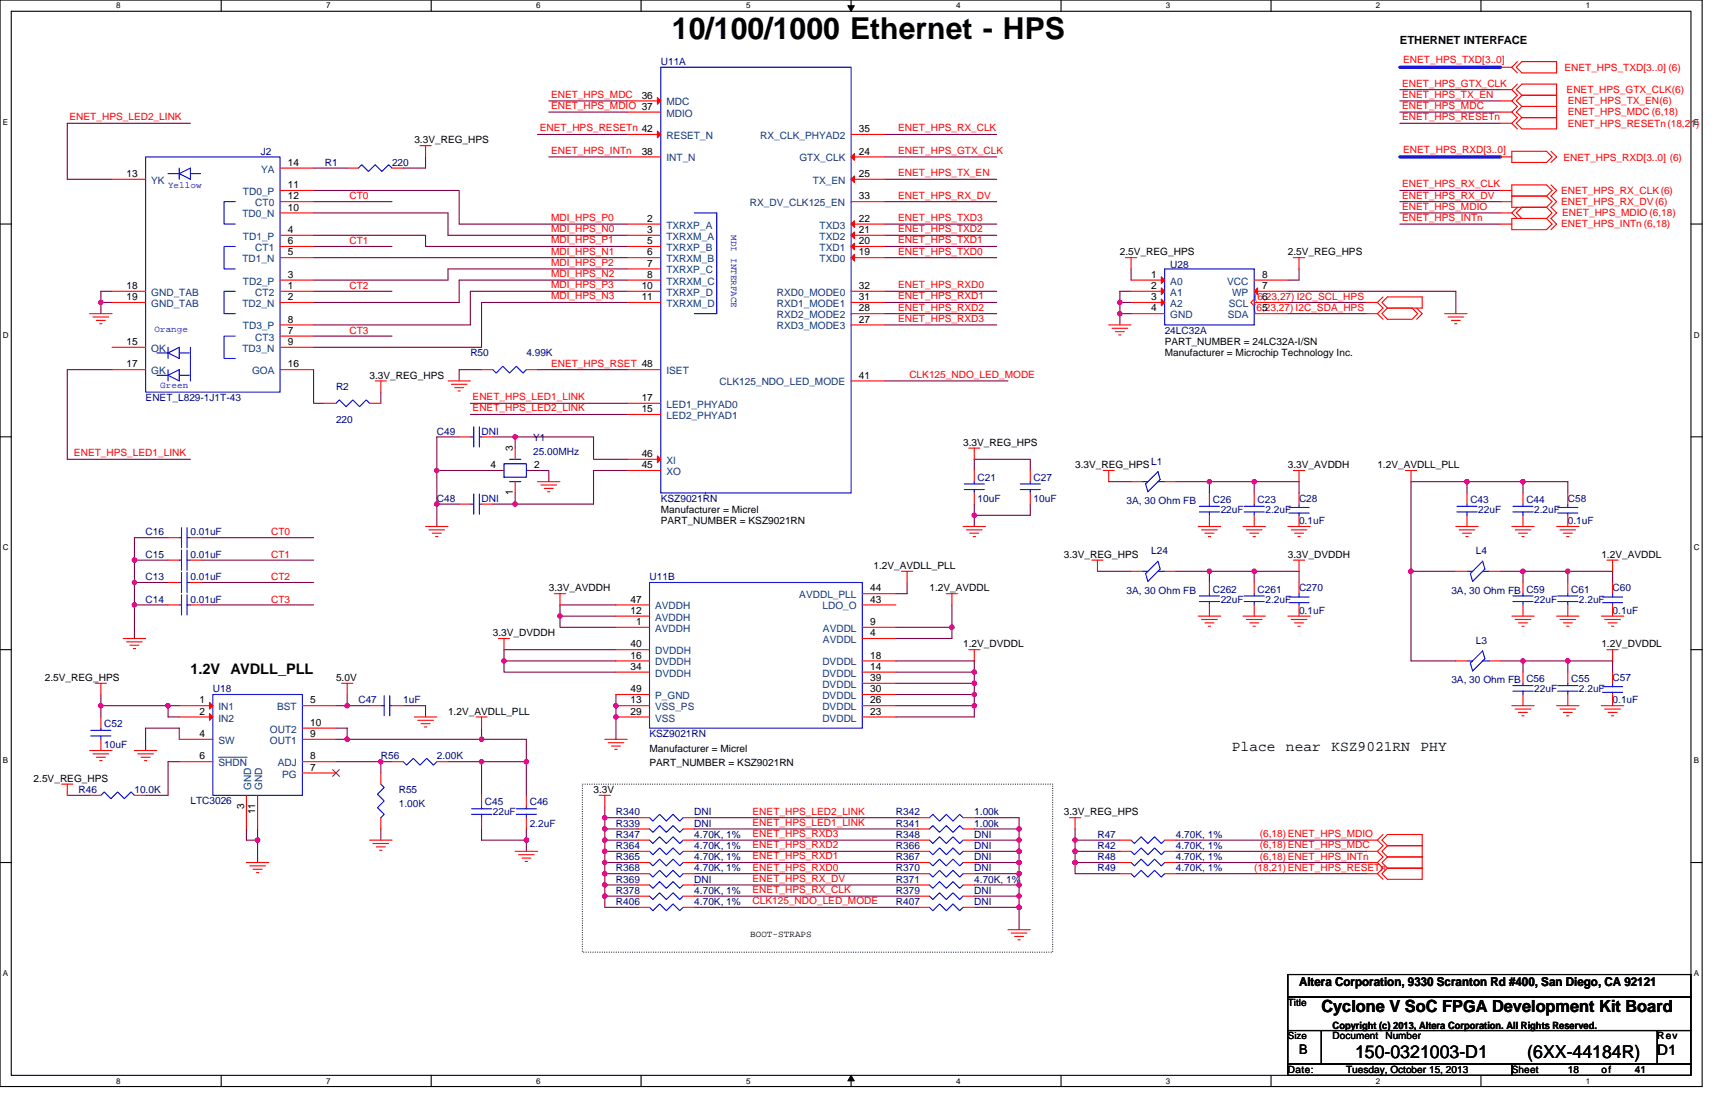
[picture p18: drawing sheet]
<svg xmlns="http://www.w3.org/2000/svg" width="432mm" height="279mm" viewBox="0 0 432 279" stroke-linecap="round" stroke-linejoin="round" font-family="sans-serif">
<defs><g id="words">
<text font-size="7.6" x="169.2" y="9.7">10/100/1000 Ethernet - HPS</text>
<g font-size="4.5">
<text x="341.2" y="266.3">150-0321003-D1</text>
<text x="384.5" y="266.3">(6XX-44184R)</text>
</g>
<text font-size="4.2" x="332.7" y="254.8">Cyclone V SoC FPGA Development Kit Board</text>
<g font-size="3.7">
<text x="47.9" y="169.8">1.2V</text>
<text x="58.1" y="169.8">AVDLL_PLL</text>
<text x="310.2" y="189">Place</text>
<text x="323.8" y="189">near</text>
<text x="335.2" y="189">KSZ9021RN</text>
<text x="357.7" y="189">PHY</text>
<text x="417.3" y="265.5">D1</text>
</g>
<text font-size="3.4" x="327.1" y="265.2">B</text>
<text font-size="3.1" x="327.1" y="248.2">Altera Corporation, 9330 Scranton Rd #400, San Diego, CA 92121</text>
<text font-size="2.8" x="352.4" y="11.1">ETHERNET INTERFACE</text>
<g font-size="2.5" fill="#000080">
<text x="166.4" y="16.4">U11A</text>
<text x="65.7" y="38.9">J2</text>
<text x="81.8" y="41.7">R1</text>
<text x="98.7" y="41.7">220</text>
<text x="294.6" y="67.4">U28</text>
<text x="118.4" y="89.7">R50</text>
<text x="132.5" y="89.7">4.99K</text>
<text x="293.2" y="84">24LC32A</text>
<text x="36.7" y="100.9">ENET_L829-1J1T-43</text>
<text x="84.6" y="98.1">R2</text>
<text x="84.6" y="106.6">220</text>
<text x="110" y="109.4">C49</text>
<text x="121.2" y="109.4">DNI</text>
<text x="134.2" y="111.1">Y1</text>
<text x="134.2" y="114.5">25.00MHz</text>
<text x="289.9" y="117">L1</text>
<text x="246.1" y="121">C21</text>
<text x="260.2" y="121">C27</text>
<text x="110" y="126.3">C48</text>
<text x="121.2" y="126.3">DNI</text>
<text x="166.4" y="126.3">KSZ9021RN</text>
<text x="246.1" y="126.3">10uF</text>
<text x="260.2" y="126.3">10uF</text>
<text x="283.7" y="126.9">3A, 30 Ohm FB</text>
<text x="305.4" y="126.6">C26</text>
<text x="307.3" y="129.1">22uF</text>
<text x="316.6" y="126.6">C23</text>
<text x="318.6" y="129.1">2.2uF</text>
<text x="327.1" y="126.3">C28</text>
<text x="327.1" y="132">0.1uF</text>
<text x="370.2" y="126.6">C43</text>
<text x="372.2" y="129.1">22uF</text>
<text x="384.3" y="126.6">C44</text>
<text x="386.3" y="129.1">2.2uF</text>
<text x="394.7" y="126.3">C58</text>
<text x="394.7" y="132">0.1uF</text>
<text x="36.7" y="134.8">C16</text>
<text x="47.9" y="134.8">0.01uF</text>
<text x="36.7" y="140.4">C15</text>
<text x="47.9" y="140.4">0.01uF</text>
<text x="289.9" y="139.6">L24</text>
<text x="371.6" y="139.6">L4</text>
<text x="36.7" y="146">C13</text>
<text x="47.9" y="146">0.01uF</text>
<text x="163.5" y="146">U11B</text>
<text x="283.7" y="149.4">3A, 30 Ohm FB</text>
<text x="305.4" y="149.2">C262</text>
<text x="316.6" y="149.2">C261</text>
<text x="327.1" y="148.9">C270</text>
<text x="365.4" y="149.4">3A, 30 Ohm FB</text>
<text x="384.3" y="149.2">C59</text>
<text x="395.6" y="149.2">C61</text>
<text x="406" y="148.9">C60</text>
<text x="36.7" y="151.7">C14</text>
<text x="47.9" y="151.7">0.01uF</text>
<text x="307.3" y="151.7">22uF</text>
<text x="318.6" y="151.7">2.2uF</text>
<text x="327.1" y="154.5">0.1uF</text>
<text x="386.3" y="151.7">22uF</text>
<text x="397.6" y="151.7">2.2uF</text>
<text x="406" y="154.5">0.1uF</text>
<text x="371.6" y="162.1">L3</text>
<text x="365.4" y="172">3A, 30 Ohm FB</text>
<text x="384.3" y="171.7">C56</text>
<text x="395.6" y="171.7">C55</text>
<text x="406" y="171.4">C57</text>
<text x="53.6" y="174.2">U18</text>
<text x="90.2" y="177.1">C47</text>
<text x="101.5" y="177.1">1uF</text>
<text x="386.3" y="174.2">22uF</text>
<text x="397.6" y="174.2">2.2uF</text>
<text x="406" y="177.1">0.1uF</text>
<text x="26.2" y="183">C52</text>
<text x="163.5" y="185.5">KSZ9021RN</text>
<text x="26.2" y="188.3">10uF</text>
<text x="95.9" y="191.2">R56</text>
<text x="110" y="191.2">2.00K</text>
<text x="19.7" y="199.6">R46</text>
<text x="33.8" y="199.6">10.0K</text>
<text x="47.9" y="202.4">LTC3026</text>
<text x="100.4" y="199.6">R55</text>
<text x="100.4" y="203">1.00K</text>
<text x="122.1" y="202.7">C45</text>
<text x="133.4" y="202.7">C46</text>
<text x="124.1" y="205.3">22uF</text>
<text x="133.4" y="208.1">2.2uF</text>
<text x="155.1" y="205.3">R340</text>
<text x="155.1" y="208.1">R339</text>
<text x="174.8" y="205.3">DNI</text>
<text x="174.8" y="208.1">DNI</text>
<text x="225.6" y="205.3">R342</text>
<text x="225.6" y="208.1">R341</text>
<text x="245.3" y="205.3">1.00k</text>
<text x="245.3" y="208.1">1.00k</text>
<text x="155.1" y="210.9">R347</text>
<text x="155.1" y="213.7">R364</text>
<text x="174.8" y="210.9">4.70K, 1%</text>
<text x="174.8" y="213.7">4.70K, 1%</text>
<text x="225.6" y="210.9">R348</text>
<text x="225.6" y="213.7">R366</text>
<text x="245.3" y="210.9">DNI</text>
<text x="245.3" y="213.7">DNI</text>
<text x="276.3" y="213.7">R42</text>
<text x="276.3" y="210.9">R47</text>
<text x="296.1" y="213.7">4.70K, 1%</text>
<text x="296.1" y="210.9">4.70K, 1%</text>
<text x="155.1" y="219.4">R368</text>
<text x="155.1" y="216.5">R365</text>
<text x="174.8" y="219.4">4.70K, 1%</text>
<text x="174.8" y="216.5">4.70K, 1%</text>
<text x="225.6" y="216.5">R367</text>
<text x="225.6" y="219.4">R370</text>
<text x="245.3" y="216.5">DNI</text>
<text x="245.3" y="219.4">DNI</text>
<text x="276.3" y="216.5">R48</text>
<text x="276.3" y="219.4">R49</text>
<text x="296.1" y="216.5">4.70K, 1%</text>
<text x="296.1" y="219.4">4.70K, 1%</text>
<text x="155.1" y="222.2">R369</text>
<text x="155.1" y="225">R378</text>
<text x="155.1" y="227.8">R406</text>
<text x="174.8" y="222.2">DNI</text>
<text x="174.8" y="225">4.70K, 1%</text>
<text x="174.8" y="227.8">4.70K, 1%</text>
<text x="225.6" y="227.8">R407</text>
<text x="225.6" y="225">R379</text>
<text x="225.6" y="222.2">R371</text>
<text x="245.3" y="227.8">DNI</text>
<text x="245.3" y="225">DNI</text>
<text x="245.3" y="222.2">4.70K, 1%</text>
</g>
<g font-size="2.5" fill="#f00">
<text x="353.3" y="15.9">ENET_HPS_TXD[3..0]</text>
<text x="393.9" y="17.8">ENET_HPS_TXD[3..0] (6)</text>
<text x="353" y="21.8">ENET_HPS_GTX_CLK</text>
<text x="394.4" y="23.4">ENET_HPS_GTX_CLK(6)</text>
<text x="138.7" y="24.6">ENET_HPS_MDC</text>
<text x="138.7" y="27.4">ENET_HPS_MDIO 37</text>
<text x="353" y="24.6">ENET_HPS_TX_EN</text>
<text x="353" y="27.4">ENET_HPS_MDC</text>
<text x="394.7" y="29">ENET_HPS_MDC (6,18)</text>
<text x="394.7" y="26.2">ENET_HPS_TX_EN(6)</text>
<text x="17.5" y="30.2">ENET_HPS_LED2_LINK</text>
<text x="135.9" y="33.1">ENET_HPS_RESETn 42</text>
<text x="226.1" y="33.1">ENET_HPS_RX_CLK</text>
<text x="353" y="30.2">ENET_HPS_RESETn</text>
<text x="394.7" y="31.9">ENET_HPS_RESETn(18,21)</text>
<text x="138.7" y="38.7">ENET_HPS_INTn</text>
<text x="226.1" y="38.7">ENET_HPS_GTX_CLK</text>
<text x="353.3" y="38.4">ENET_HPS_RXD[3..0]</text>
<text x="393.6" y="40.6">ENET_HPS_RXD[3..0] (6)</text>
<text x="226.1" y="44.3">ENET_HPS_TX_EN</text>
<text x="353" y="47.2">ENET_HPS_RX_CLK</text>
<text x="88" y="50.2">CT0</text>
<text x="226.1" y="50">ENET_HPS_RX_DV</text>
<text x="353" y="52.8">ENET_HPS_MDIO</text>
<text x="353" y="50">ENET_HPS_RX_DV</text>
<text x="393" y="51.6">ENET_HPS_RX_DV(6)</text>
<text x="393" y="48.8">ENET_HPS_RX_CLK(6)</text>
<text x="138.7" y="58.4">MDI_HPS_N0</text>
<text x="138.7" y="55.6">MDI_HPS_P0</text>
<text x="226.1" y="58.4">ENET_HPS_TXD2</text>
<text x="226.1" y="55.6">ENET_HPS_TXD3</text>
<text x="353" y="55.6">ENET_HPS_INTn</text>
<text x="393" y="57.2">ENET_HPS_INTn (6,18)</text>
<text x="393.3" y="54.4">ENET_HPS_MDIO (6,18)</text>
<text x="88" y="61.5">CT1</text>
<text x="138.7" y="61.3">MDI_HPS_P1</text>
<text x="138.7" y="64.1">MDI_HPS_N1</text>
<text x="226.1" y="64.1">ENET_HPS_TXD0</text>
<text x="226.1" y="61.3">ENET_HPS_TXD1</text>
<text x="138.7" y="66.9">MDI_HPS_P2</text>
<text x="138.7" y="69.7">MDI_HPS_N2</text>
<text x="88" y="72.7">CT2</text>
<text x="138.7" y="72.5">MDI_HPS_P3</text>
<text x="138.7" y="75.4">MDI_HPS_N3</text>
<text x="226.1" y="72.5">ENET_HPS_RXD0</text>
<text x="226.1" y="75.4">ENET_HPS_RXD1</text>
<text x="315.8" y="75.6">(6,23,27) I2C_SCL_HPS</text>
<text x="226.1" y="78.2">ENET_HPS_RXD2</text>
<text x="226.1" y="81">ENET_HPS_RXD3</text>
<text x="315.5" y="78.4">(6,23,27) I2C_SDA_HPS</text>
<text x="88" y="84">CT3</text>
<text x="138.7" y="92.3">ENET_HPS_RSET 48</text>
<text x="229" y="95.1">CLK125_NDO_LED_MODE</text>
<text x="119" y="100.7">ENET_HPS_LED1_LINK</text>
<text x="119" y="103.5">ENET_HPS_LED2_LINK</text>
<text x="18.6" y="114.8">ENET_HPS_LED1_LINK</text>
<text x="68.3" y="134.8">CT0</text>
<text x="68.3" y="140.4">CT1</text>
<text x="68.3" y="146">CT2</text>
<text x="68.3" y="151.7">CT3</text>
<text x="189.5" y="205">ENET_HPS_LED2_LINK</text>
<text x="189.5" y="207.9">ENET_HPS_LED1_LINK</text>
<text x="189.5" y="213.5">ENET_HPS_RXD2</text>
<text x="189.5" y="210.7">ENET_HPS_RXD3</text>
<text x="317.2" y="210.6">(6,18)ENET_HPS_MDIO</text>
<text x="317.2" y="213.4">(6,18)ENET_HPS_MDC</text>
<text x="189.5" y="216.3">ENET_HPS_RXD1</text>
<text x="189.5" y="219.1">ENET_HPS_RXD0</text>
<text x="189.5" y="222">ENET_HPS_RX_DV</text>
<text x="315.8" y="219.4">(18,21)ENET_HPS_RESETn</text>
<text x="317.2" y="216.5">(6,18)ENET_HPS_INTn</text>
<text x="189.5" y="227.6">CLK125_NDO_LED_MODE</text>
<text x="189.5" y="224.8">ENET_HPS_RX_CLK</text>
</g>
<g font-size="2.5">
<text x="161.6" y="24.8">36</text>
<text x="216.3" y="33.3">35</text>
<text x="72.5" y="41.7">14</text>
<text x="104.3" y="36.1">3.3V_REG_HPS</text>
<text x="161.6" y="38.9">38</text>
<text x="216.3" y="38.9">24</text>
<text x="31.9" y="44.5">13</text>
<text x="72.5" y="47.3">11</text>
<text x="216.3" y="44.5">25</text>
<text x="72.5" y="50.2">12</text>
<text x="72.5" y="53">10</text>
<text x="216.3" y="50.2">33</text>
<text x="72.5" y="58.6">4</text>
<text x="163" y="55.8">2</text>
<text x="163" y="58.6">3</text>
<text x="216.3" y="55.8">22</text>
<text x="216.3" y="58.6">21</text>
<text x="72.5" y="61.4">6</text>
<text x="72.5" y="64.3">5</text>
<text x="163" y="61.4">5</text>
<text x="163" y="64.3">6</text>
<text x="216.3" y="61.4">20</text>
<text x="216.3" y="64.3">19</text>
<text x="282" y="64.3">2.5V_REG_HPS</text>
<text x="324.3" y="64.3">2.5V_REG_HPS</text>
<text x="72.5" y="69.9">3</text>
<text x="163" y="67.1">7</text>
<text x="163" y="69.9">8</text>
<text x="289.9" y="69.9">1</text>
<text x="317.8" y="69.9">8</text>
<text x="31.9" y="75.5">19</text>
<text x="31.9" y="72.7">18</text>
<text x="72.5" y="72.7">1</text>
<text x="72.5" y="75.5">2</text>
<text x="161.6" y="72.7">10</text>
<text x="161.6" y="75.5">11</text>
<text x="216.3" y="72.7">32</text>
<text x="216.3" y="75.5">31</text>
<text x="289.9" y="72.7">2</text>
<text x="289.9" y="75.5">3</text>
<text x="317.8" y="72.7">7</text>
<text x="317.8" y="75.5">6</text>
<text x="72.5" y="81.2">8</text>
<text x="216.3" y="78.4">28</text>
<text x="216.3" y="81.2">27</text>
<text x="289.9" y="78.4">4</text>
<text x="317.8" y="78.4">5</text>
<text x="31.9" y="86.8">15</text>
<text x="72.5" y="84">7</text>
<text x="72.5" y="86.8">9</text>
<text x="293.2" y="86.8">PART_NUMBER = 24LC32A-I/SN</text>
<text x="293.2" y="89.7">Manufacturer = Microchip Technology Inc.</text>
<text x="31.9" y="92.5">17</text>
<text x="72.5" y="92.5">16</text>
<text x="93" y="95.3">3.3V_REG_HPS</text>
<text x="216.3" y="95.3">41</text>
<text x="161.6" y="100.9">17</text>
<text x="161.6" y="103.7">15</text>
<text x="129.1" y="113.6" transform="rotate(-90 129.1 113.6)">3</text>
<text x="242.5" y="112.2">3.3V_REG_HPS</text>
<text x="123.5" y="117.8">4</text>
<text x="134.5" y="117.8">2</text>
<text x="161.6" y="117.8">45</text>
<text x="161.6" y="115">46</text>
<text x="270.7" y="117.9">3.3V_REG_HPS</text>
<text x="324.3" y="117.9">3.3V_AVDDH</text>
<text x="346.8" y="117.9">1.2V_AVDLL_PLL</text>
<text x="129.1" y="124.6" transform="rotate(-90 129.1 124.6)">1</text>
<text x="166.4" y="129.1">Manufacturer = Micrel</text>
<text x="166.4" y="132">PART_NUMBER = KSZ9021RN</text>
<text x="219.9" y="143.2">1.2V_AVDLL_PLL</text>
<text x="267.9" y="140.4">3.3V_REG_HPS</text>
<text x="324.3" y="140.4">3.3V_DVDDH</text>
<text x="403.2" y="140.4">1.2V_AVDDL</text>
<text x="138.2" y="148.9">3.3V_AVDDH</text>
<text x="219.1" y="148.8">44</text>
<text x="234" y="148.9">1.2V_AVDDL</text>
<text x="158.7" y="151.7">47</text>
<text x="158.7" y="154.5">12</text>
<text x="219.1" y="151.7">43</text>
<text x="124.1" y="160.1">3.3V_DVDDH</text>
<text x="160.1" y="157.3">1</text>
<text x="219.1" y="157.3">9</text>
<text x="219.1" y="160.1">4</text>
<text x="158.7" y="162.9">40</text>
<text x="158.7" y="165.8">16</text>
<text x="219.1" y="165.8">18</text>
<text x="242.5" y="163">1.2V_DVDDL</text>
<text x="403.2" y="163">1.2V_DVDDL</text>
<text x="11.3" y="171.4">2.5V_REG_HPS</text>
<text x="84.6" y="171.4">5.0V</text>
<text x="158.7" y="168.6">34</text>
<text x="219.1" y="171.4">39</text>
<text x="219.1" y="168.6">14</text>
<text x="50.2" y="177">1</text>
<text x="50.2" y="179.9">2</text>
<text x="78.1" y="177">5</text>
<text x="112.8" y="179.9">1.2V_AVDLL_PLL</text>
<text x="158.7" y="174.2">49</text>
<text x="158.7" y="179.9">29</text>
<text x="158.7" y="177">13</text>
<text x="219.1" y="174.2">30</text>
<text x="219.1" y="177">26</text>
<text x="219.1" y="179.9">23</text>
<text x="50.2" y="185.5">4</text>
<text x="78.1" y="185.5">9</text>
<text x="78.1" y="182.7">10</text>
<text x="50.2" y="191.1">6</text>
<text x="78.1" y="191.1">8</text>
<text x="163.5" y="189.2">Manufacturer = Micrel</text>
<text x="8.5" y="196.8">2.5V_REG_HPS</text>
<text x="78.1" y="194">7</text>
<text x="163.5" y="192.8">PART_NUMBER = KSZ9021RN</text>
<text x="61.4" y="203.6" transform="rotate(-90 61.4 203.6)">3</text>
<text x="149.4" y="199.6">3.3V</text>
<text x="64.3" y="205" transform="rotate(-90 64.3 205)">11</text>
<text x="267.9" y="205.3">3.3V_REG_HPS</text>
<text x="324.3" y="253.2">Title</text>
<text x="324.3" y="261.6">Size</text>
<text x="335.5" y="261.6">Document</text>
<text x="335.5" y="258.9">Copyright (c) 2013, Altera Corporation. All Rights Reserved.</text>
<text x="348.8" y="261.6">Number</text>
<text x="417.3" y="261.6">Rev</text>
<text x="324.3" y="270.1">Date:</text>
<text x="338.9" y="270.1">Tuesday, October 15, 2013</text>
<text x="380.6" y="270.1">Sheet</text>
<text x="394.7" y="270.1">18</text>
<text x="403.2" y="270.1">of</text>
<text x="411.6" y="270.1">41</text>
</g>
<g font-size="2.5" fill="#004080">
<text x="167.8" y="26.5">MDC</text>
<text x="167.8" y="29.4">MDIO</text>
<text x="167.8" y="35">RESET_N</text>
<text x="191.4" y="35">RX_CLK_PHYAD2</text>
<text x="167.8" y="40.6">INT_N</text>
<text x="201.3" y="40.6">GTX_CLK</text>
<text x="38.1" y="46.3">YK</text>
<text x="65.8" y="43.5">YA</text>
<text x="204.7" y="46.3">TX_EN</text>
<text x="61.2" y="49.1">TD0_P</text>
<text x="64.3" y="51.9">CT0</text>
<text x="188.8" y="51.9">RX_DV_CLK125_EN</text>
<text x="61" y="54.7">TD0_N</text>
<text x="167.8" y="57.6">TXRXP_A</text>
<text x="206.4" y="57.6">TXD3</text>
<text x="61" y="66">TD1_N</text>
<text x="61.2" y="60.4">TD1_P</text>
<text x="64.3" y="63.2">CT1</text>
<text x="167.8" y="63.2">TXRXP_B</text>
<text x="167.8" y="66">TXRXM_B</text>
<text x="167.8" y="60.4">TXRXM_A</text>
<text x="206.4" y="63.2">TXD1</text>
<text x="206.4" y="66">TXD0</text>
<text x="206.4" y="60.4">TXD2</text>
<text x="61.2" y="71.6">TD2_P</text>
<text x="167.8" y="68.8">TXRXP_C</text>
<text x="167.8" y="71.6">TXRXM_C</text>
<text x="294.7" y="71.6">A0</text>
<text x="309" y="71.6">VCC</text>
<text x="38.1" y="77.3">GND_TAB</text>
<text x="38.1" y="74.5">GND_TAB</text>
<text x="61" y="77.3">TD2_N</text>
<text x="64.3" y="74.5">CT2</text>
<text x="167.8" y="74.5">TXRXP_D</text>
<text x="167.8" y="77.3">TXRXM_D</text>
<text x="195.6" y="74.5">RXD0_MODE0</text>
<text x="195.6" y="77.3">RXD1_MODE1</text>
<text x="294.7" y="74.5">A1</text>
<text x="294.7" y="77.3">A2</text>
<text x="309.4" y="77.3">SCL</text>
<text x="310.2" y="74.5">WP</text>
<text x="61.2" y="82.9">TD3_P</text>
<text x="195.6" y="80.1">RXD2_MODE2</text>
<text x="195.6" y="82.9">RXD3_MODE3</text>
<text x="294.7" y="80.1">GND</text>
<text x="309.1" y="80.1">SDA</text>
<text x="38.1" y="88.6">OK</text>
<text x="61" y="88.6">TD3_N</text>
<text x="64.3" y="85.7">CT3</text>
<text x="38.1" y="94.2">GK</text>
<text x="63.5" y="94.2">GOA</text>
<text x="167.8" y="94.2">ISET</text>
<text x="181.2" y="97">CLK125_NDO_LED_MODE</text>
<text x="167.8" y="102.7">LED1_PHYAD0</text>
<text x="167.8" y="105.5">LED2_PHYAD1</text>
<text x="167.8" y="119.6">XO</text>
<text x="167.8" y="116.8">XI</text>
<text x="165" y="153.4">AVDDH</text>
<text x="201.3" y="150.6">AVDDL_PLL</text>
<text x="207.1" y="153.4">LDO_O</text>
<text x="165" y="159">AVDDH</text>
<text x="165" y="156.2">AVDDH</text>
<text x="207.2" y="159">AVDDL</text>
<text x="207.2" y="161.9">AVDDL</text>
<text x="165" y="164.7">DVDDH</text>
<text x="165" y="167.5">DVDDH</text>
<text x="207.1" y="167.5">DVDDL</text>
<text x="165" y="170.3">DVDDH</text>
<text x="207.1" y="173.1">DVDDL</text>
<text x="207.1" y="170.3">DVDDL</text>
<text x="55" y="178.8">IN1</text>
<text x="69.8" y="178.8">BST</text>
<text x="165" y="176">P_GND</text>
<text x="165" y="178.8">VSS_PS</text>
<text x="207.1" y="176">DVDDL</text>
<text x="207.1" y="178.8">DVDDL</text>
<text x="55" y="181.6">IN2</text>
<text x="67.9" y="184.4">OUT2</text>
<text x="165" y="181.6">VSS</text>
<text x="207.1" y="181.6">DVDDL</text>
<text x="55" y="187.2">SW</text>
<text x="67.9" y="187.2">OUT1</text>
<text x="55" y="192.9">SHDN</text>
<text x="69.9" y="192.9">ADJ</text>
<text x="71.1" y="195.7">PG</text>
<text x="63.2" y="198.8" transform="rotate(-90 63.2 198.8)">GND</text>
<text x="66" y="198.8" transform="rotate(-90 66 198.8)">GND</text>
</g>
<g font-size="2.3" fill="#00f">
<text x="42.3" y="47.2">Yellow</text>
<text x="184.1" y="59.2" transform="rotate(90 184.1 59.2)">MDI INTERFACE</text>
<text x="38.9" y="83.6">Orange</text>
<text x="40.3" y="97.7">Green</text>
</g>
<text font-size="2.3" x="188.9" y="235.9">BOOT-STRAPS</text>
<g font-size="2">
<text x="29.3" y="2.1">8</text>
<text x="82.1" y="2.1">7</text>
<text x="135" y="2.1">6</text>
<text x="187.8" y="2.1">5</text>
<text x="240.7" y="2.1">4</text>
<text x="293.6" y="2.1">3</text>
<text x="346.4" y="2.1">2</text>
<text x="399.3" y="2.1">1</text>
<text x=".7" y="31.4">E</text>
<text x="426.5" y="31.4">E</text>
<text x=".7" y="85">D</text>
<text x="426.5" y="85">D</text>
<text x=".7" y="138.6">C</text>
<text x="426.5" y="138.6">C</text>
<text x=".7" y="192.1">B</text>
<text x="426.5" y="192.1">B</text>
<text x=".7" y="245.7">A</text>
<text x="426.5" y="245.7">A</text>
<text x="29.3" y="272.8">8</text>
<text x="82.1" y="272.8">7</text>
<text x="135" y="272.8">6</text>
<text x="187.8" y="272.8">5</text>
<text x="240.7" y="272.8">4</text>
<text x="293.6" y="272.8">3</text>
<text x="346.4" y="272.8">2</text>
<text x="399.3" y="272.8">1</text>
</g>
</g></defs>
<path d="M0 0h428.6v273.5h-428.6zM2.8 2.8h422.9v267.9h-422.9z" fill="none" stroke="#000" stroke-width=".28"/>
<g fill="#fff">
<path d="M29.3 .3h1.1v2.3h-1.1z"/>
<path d="M29.3 271h1.1v2.2h-1.1z"/>
</g>
<path d="M55.7 0v2.8M55.7 270.7v2.8" fill="none" stroke="#000" stroke-width=".28"/>
<g fill="#fff">
<path d="M82.1 .3h1.1v2.3h-1.1z"/>
<path d="M82.1 271h1.1v2.2h-1.1z"/>
</g>
<path d="M108.6 0v2.8M108.6 270.7v2.8" fill="none" stroke="#000" stroke-width=".28"/>
<g fill="#fff">
<path d="M135 .3h1.1v2.3h-1.1z"/>
<path d="M135 271h1.1v2.2h-1.1z"/>
</g>
<path d="M161.4 0v2.8M161.4 270.7v2.8" fill="none" stroke="#000" stroke-width=".28"/>
<g fill="#fff">
<path d="M187.8 .3h1.2v2.3h-1.2z"/>
<path d="M187.8 271h1.2v2.2h-1.2z"/>
</g>
<path d="M214.3 0v2.8M214.3 270.7v2.8" fill="none" stroke="#000" stroke-width=".28"/>
<path d="M213.5 1.4h1.6l-.8 1.4zM214.3 270.7l.8 1.4h-1.6z" fill="#000" stroke="#000" stroke-width=".25"/>
<g fill="#fff">
<path d="M240.7 .3h1.1v2.3h-1.1z"/>
<path d="M240.7 271h1.1v2.2h-1.1z"/>
</g>
<path d="M267.1 0v2.8M267.1 270.7v2.8" fill="none" stroke="#000" stroke-width=".28"/>
<g fill="#fff">
<path d="M293.6 .3h1.1v2.3h-1.1z"/>
<path d="M293.6 271h1.1v2.2h-1.1z"/>
</g>
<path d="M320 0v2.8M320 270.7v2.8" fill="none" stroke="#000" stroke-width=".28"/>
<g fill="#fff">
<path d="M346.4 .3h1.2v2.3h-1.2z"/>
<path d="M346.4 271h1.2v2.2h-1.2z"/>
</g>
<path d="M372.9 0v2.8M372.9 270.7v2.8" fill="none" stroke="#000" stroke-width=".28"/>
<g fill="#fff">
<path d="M399.3 .3h1.1v2.3h-1.1z"/>
<path d="M399.3 271h1.1v2.2h-1.1z"/>
<path d="M.7 29.6h1.4v2.3h-1.4z"/>
<path d="M426.5 29.6h1.3v2.3h-1.3z"/>
<path d="M.7 83.2h1.5v2.2h-1.5z"/>
<path d="M426.5 83.2h1.4v2.2h-1.4z"/>
</g>
<path d="M0 56.4h2.8M425.7 56.4h2.9" fill="none" stroke="#000" stroke-width=".28"/>
<g fill="#fff">
<path d="M.7 136.7h1.5v2.3h-1.5z"/>
<path d="M426.5 136.7h1.4v2.3h-1.4z"/>
</g>
<path d="M0 110h2.8M425.7 110h2.9" fill="none" stroke="#000" stroke-width=".28"/>
<g fill="#fff">
<path d="M.7 190.3h1.4v2.3h-1.4z"/>
<path d="M426.5 190.3h1.3v2.3h-1.3z"/>
</g>
<path d="M0 163.5h2.8M425.7 163.5h2.9" fill="none" stroke="#000" stroke-width=".28"/>
<g fill="#fff">
<path d="M.7 243.9h1.4v2.2h-1.4z"/>
<path d="M426.4 243.9h1.4v2.2h-1.4z"/>
</g>
<path d="M0 217.1h2.8M425.7 217.1h2.9M324.3 245.3h101.4v5.7h-101.4zM324.3 251h101.4v8.4h-101.4zM324.3 259.4h8.4v8.5h-8.4zM332.7 259.4h84.6v8.5h-84.6zM417.3 259.4h8.4v8.5h-8.4zM324.3 267.9h56.3v2.8h-56.3zM380.6 267.9h45.1v2.8h-45.1z" fill="none" stroke="#000" stroke-width=".28"/>
<path d="M146.6 197.4h118.4v42.3h-118.4z" fill="none" stroke="#000" stroke-width=".28" stroke-dasharray="0 .6"/>
<g fill="none" stroke="#800040" stroke-width=".28">
<path d="M47.9 31h-31v14.1h11.3M107.1 39.5v2.8h-5.6M135.3 33.8h22.6M138.2 25.4h19.7M138.2 28.2h19.7M138.2 39.5h19.7M222.8 33.8h28.2M222.8 39.5h28.2M352.4 25.4h25.4M352.4 22.6h25.4M352.4 28.2h25.4M352.4 31h25.4"/>
<path d="M79 53.6h33.8v5.6h45.1M79 50.8h19.7M79 59.2h28.1v2.8h50.8M79 47.9h36.6v8.5h42.3M79 42.3h8.4M222.8 50.8h28.2M222.8 45.1h28.2M222.8 59.2h28.2M222.8 56.4h28.2M352.4 53.6h25.4M352.4 50.8h25.4M352.4 47.9h25.4"/>
<path d="M352.4 56.4h25.4M25.4 76.1v2.9M25.4 76.1h2.8M28.2 73.3h-2.8v2.8M79 64.9h78.9M79 62h19.7M79 73.3h19.7M157.9 70.5h-42.3v5.6h-36.6M157.9 67.7h-45.1v2.8h-33.8M157.9 73.3h-39.5v8.5h-39.4M157.9 76.1h-36.7v11.3h-42.2M222.8 79h28.2"/>
<path d="M222.8 73.3h28.2M222.8 76.1h28.2M222.8 64.9h28.2M222.8 62h28.2M282 79h2.8M282 76.1h2.8M282 76.1v2.9M282 79v2.8M284.8 67.7v2.8M284.8 73.3h-2.8v2.8M324.3 79h19.7M324.3 76.1h19.7"/>
<path d="M324.3 73.3h42.2v5.7M327.1 67.7v2.8h-2.8M28.2 93h-11.3v22.6h31M79 93v8.5h2.8M79 84.6h19.7M95.9 98.7v2.8M121.2 93h-5.6v2.9M135.3 93h22.6M222.8 81.8h28.2M222.8 95.9h31M110 118.4v8.5M115.6 110h-5.6v8.4h16.9"/>
<path d="M118.4 104.3h39.5M118.4 101.5h39.5M124.1 110h5.6M129.7 110v2.8M129.7 110h19.7v5.6h8.5M132.5 118.4h5.7v2.8M157.9 118.4h-8.5v8.5h-19.7v-2.8M245.3 118.4v-2.8h14.1v2.8M42.3 135.3h-8.5v5.7M50.8 135.3h28.2M110 126.9h5.6M110 126.9v5.6"/>
<path d="M124.1 126.9h5.6M245.3 129.7v2.8M245.3 126.9v2.8M259.4 126.9v2.8h-14.1M279.1 121.2h5.7M296.1 121.2h8.4v2.9M304.5 121.2h11.3M315.8 121.2h11.3v2.9M315.8 121.2v2.9M369.4 121.2h14.1M369.4 121.2h-14.1v22.6M369.4 121.2v2.9"/>
<path d="M383.5 121.2h11.2v2.9M383.5 121.2v2.9M33.8 141h8.5M33.8 146.6h8.5M33.8 152.3h8.5M33.8 152.3v8.4M33.8 141v5.6M33.8 146.6v5.7M50.8 152.3h28.2M50.8 141h28.2M50.8 146.6h28.2M141 155.1v2.8h14.1"/>
<path d="M141 155.1h14.1M155.1 152.3h-14.1v2.8M225.6 157.9h14.1M228.4 146.6v2.8h-2.8M239.7 157.9v2.8h-14.1M239.7 152.3v5.6M276.3 143.8h8.5M296.1 143.8h8.4M304.5 143.8h11.3M304.5 143.8v2.8M315.8 143.8v2.8M315.8 143.8h11.3v2.8"/>
<path d="M355.3 143.8v22.6h11.2M355.3 143.8h11.2M377.8 143.8h5.7v2.8M383.5 143.8h11.2v2.8M394.7 143.8h11.3v2.8M25.4 177.6h16.9M25.4 177.6v2.9M25.4 174.8v2.8M42.3 177.6v2.9h2.8M42.3 177.6h2.8M84.6 177.6h2.8M87.4 174.8v2.8"/>
<path d="M87.4 177.6h5.6M101.5 177.6h5.6v2.9M126.9 166.4v2.8h28.2M155.1 174.8v11.3M155.1 163.5h-28.2v2.9h28.2M225.6 174.8h19.7M225.6 177.6h19.7M225.6 172h19.7M225.6 166.4h19.7v2.8M225.6 169.2h19.7M245.3 177.6v2.9h-19.7M245.3 169.2v2.8"/>
<path d="M245.3 174.8v2.8M245.3 172v2.8M377.8 166.4h5.7M383.5 166.4h11.2v2.8M383.5 166.4v2.8M394.7 166.4h11.3v2.8M45.1 191.7h-2.8v8.5h-5.6M45.1 186.1v-2.8h-8.4v5.6M84.6 191.7h11.3M84.6 183.3h2.8v2.8M84.6 186.1h2.8M87.4 186.1h33.8"/>
<path d="M95.9 191.7v2.9M95.9 191.7h2.8M112.8 191.7h8.4M121.2 191.7v8.5M121.2 191.7h11.3M121.2 183.3v2.8h11.3v5.6M132.5 191.7v8.5M16.9 200.2h5.7M62 208.7v2.8h2.9v5.6M64.9 208.7v2.8M95.9 208.7v2.8M121.2 208.7v2.8h11.3"/>
<path d="M132.5 208.7v5.6M152.3 203v2.8M152.3 205.8h8.4M152.3 205.8v2.9h8.4M152.3 214.3v2.8h8.4M152.3 211.5v2.8h8.4M152.3 211.5h8.4M152.3 219.9v2.9M152.3 208.7v2.8M152.3 217.1v2.8h8.4M174.8 205.8h56.4M174.8 208.7h56.4"/>
<path d="M174.8 214.3h56.4M174.8 211.5h56.4M174.8 217.1h56.4M174.8 219.9h56.4M245.3 211.5h11.3M245.3 205.8h11.3v2.9h-11.3M245.3 214.3h11.3M245.3 217.1h11.3M245.3 219.9h11.3M256.6 211.5v2.8M256.6 214.3v2.8M256.6 217.1v2.8"/>
<path d="M256.6 208.7v2.8M256.6 219.9v2.9h-11.3M270.7 217.1v2.8h11.3M270.7 211.5h11.3M270.7 214.3h11.3M270.7 217.1h11.3M270.7 211.5v2.8M270.7 214.3v2.8M270.7 208.7v2.8M296.1 219.9h47.9M296.1 211.5h47.9M296.1 217.1h47.9"/>
<path d="M296.1 214.3h47.9M152.3 225.6v2.8h8.4M152.3 225.6h8.4M152.3 222.8v2.8M152.3 222.8h8.4M174.8 222.8h56.4M174.8 228.4h56.4M174.8 225.6h56.4M245.3 228.4h11.3M256.6 225.6v8.4M256.6 222.8v2.8h-11.3"/>
</g>
<g fill="#f0f" stroke="#f0f" stroke-width=".28">
<circle cx="245.3" cy="129.7" r=".56"/>
<circle cx="33.8" cy="141" r=".55"/>
<circle cx="33.8" cy="146.6" r=".55"/>
<circle cx="33.8" cy="152.2" r=".55"/>
<circle cx="270.7" cy="217.1" r=".56"/>
<circle cx="270.7" cy="214.3" r=".57"/>
<circle cx="270.7" cy="211.5" r=".56"/>
<circle cx="110" cy="126.9" r=".55"/>
<circle cx="129.7" cy="110" r=".56"/>
<circle cx="129.7" cy="126.9" r=".56"/>
<circle cx="110" cy="118.4" r=".55"/>
<circle cx="239.6" cy="157.9" r=".56"/>
<circle cx="155.1" cy="180.4" r=".55"/>
<circle cx="155.1" cy="177.6" r=".55"/>
<circle cx="126.9" cy="166.3" r=".55"/>
<circle cx="141" cy="155.1" r=".55"/>
<circle cx="245.3" cy="169.2" r=".55"/>
<circle cx="245.3" cy="177.6" r=".55"/>
<circle cx="245.3" cy="174.8" r=".55"/>
<circle cx="245.3" cy="172" r=".56"/>
<circle cx="315.8" cy="121.2" r=".55"/>
<circle cx="304.5" cy="121.2" r=".55"/>
<circle cx="315.8" cy="143.8" r=".56"/>
<circle cx="304.5" cy="143.8" r=".56"/>
<circle cx="394.7" cy="143.8" r=".56"/>
<circle cx="383.4" cy="143.8" r=".57"/>
<circle cx="355.2" cy="143.8" r=".57"/>
<circle cx="383.4" cy="121.2" r=".56"/>
<circle cx="369.3" cy="121.2" r=".56"/>
<circle cx="394.7" cy="166.3" r=".55"/>
<circle cx="383.4" cy="166.3" r=".56"/>
<circle cx="25.4" cy="76.1" r=".55"/>
<circle cx="256.6" cy="211.5" r=".56"/>
<circle cx="256.6" cy="214.3" r=".57"/>
<circle cx="256.6" cy="217.1" r=".56"/>
<circle cx="256.6" cy="219.9" r=".56"/>
<circle cx="256.6" cy="225.5" r=".56"/>
<circle cx="256.6" cy="222.7" r=".56"/>
<circle cx="152.2" cy="208.6" r=".55"/>
<circle cx="152.2" cy="205.8" r=".55"/>
<circle cx="152.2" cy="225.5" r=".55"/>
<circle cx="152.2" cy="222.7" r=".55"/>
<circle cx="152.2" cy="219.9" r=".55"/>
<circle cx="152.2" cy="217.1" r=".55"/>
<circle cx="152.2" cy="214.3" r=".56"/>
<circle cx="152.2" cy="211.5" r=".55"/>
<circle cx="256.6" cy="228.4" r=".57"/>
<circle cx="256.6" cy="208.6" r=".56"/>
<circle cx="281.9" cy="76.1" r=".55"/>
<circle cx="281.9" cy="78.9" r=".55"/>
<circle cx="42.3" cy="177.6" r=".55"/>
<circle cx="64.9" cy="211.5" r=".55"/>
<circle cx="25.4" cy="177.6" r=".55"/>
<circle cx="87.4" cy="177.6" r=".56"/>
<circle cx="121.2" cy="191.7" r=".55"/>
<circle cx="87.4" cy="186.1" r=".57"/>
<circle cx="121.2" cy="186.1" r=".56"/>
<circle cx="132.5" cy="191.7" r=".55"/>
<circle cx="132.5" cy="211.5" r=".55"/>
<circle cx="95.9" cy="191.7" r=".55"/>
</g>
<path d="M352.4 16.9h25.4M352.4 39.5h25.4" fill="none" stroke="#00f" stroke-width=".83"/>
<g fill="none" stroke="#f00" stroke-width=".28">
<path d="M377.8 16.9h2.8M380.6 16.9l1.4 1.5M382 15.5l-1.4 1.4M383.2 15.5h8.7v2.9h-8.7l-1.4-1.5zM105.7 36.7h2.9M107.1 36.7v2.8M157.9 25.4h8.5M157.9 28.2h8.5M157.9 39.5h8.5M157.9 33.8h8.5M214.3 39.5h8.5M214.3 33.8h8.5"/>
<path d="M377.8 39.5h2.8M377.8 31h2.8M377.8 28.2h2.8M377.8 22.6h2.8M377.8 25.4h2.8M380.6 28.2l1.4 1.4-1.4 1.4M380.6 31l1.4 1.4M380.6 25.4l1.4 1.4-1.4 1.4M380.6 22.6l1.4 1.4-1.4 1.4M380.6 38.1h8.8l1.4 1.4-1.4 1.4h-8.8zM381.8 31l1.4-1.4h8.7v2.8h-8.7zM381.8 22.6l1.4-1.4h8.7v2.8h-8.7z"/>
<path d="M382 21.2l-1.4 1.4M390.5 38.1l1.4 1.4-1.4 1.4M391.9 26.8h-8.7l-1.4 1.4 1.4 1.4h8.7M391.9 26.8v2.8M391.9 24h-8.7l-1.4 1.4 1.4 1.4h8.7M391.9 24v2.8M28.2 45.1h8.5M70.5 47.9h8.5M70.5 53.6h8.5M70.5 59.2h8.5M70.5 50.8h8.5M70.5 42.3h8.5"/>
<path d="M87.4 42.3h2.8M98.7 42.3h2.8M157.9 56.4h8.5M157.9 59.2h8.5M214.3 50.8h8.5M214.3 56.4h8.5M214.3 45.1h8.5M214.3 59.2h8.5M377.8 53.6h2.8M377.8 50.8h2.8M377.8 47.9h2.8M377.8 56.4h2.8"/>
<path d="M380.6 53.6l1.4 1.4M380.6 49.4h8.8l1.4 1.4-1.4 1.4h-8.8zM380.6 46.5h8.8l1.4 1.4-1.4 1.5h-8.8zM380.6 55h8.8l1.4 1.4-1.4 1.4h-8.8zM381.8 53.6l1.4-1.4h6.2l1.4 1.4-1.4 1.4h-6.2zM382 52.2l-1.4 1.4M390.5 46.5l1.4 1.4-1.4 1.5 1.4 1.4-1.4 1.4 1.4 1.4-1.4 1.4 1.4 1.4-1.4 1.4M22.6 79h5.6M23.4 79.8h4M28.2 76.1h8.5M28.2 73.3h8.5M70.5 64.9h8.5"/>
<path d="M70.5 70.5h8.5M70.5 76.1h8.5M70.5 62h8.5M70.5 73.3h8.5M157.9 73.3h8.5M157.9 67.7h8.5M157.9 70.5h8.5M157.9 62h8.5M157.9 64.9h8.5M157.9 76.1h8.5M214.3 62h8.5M214.3 64.9h8.5"/>
<path d="M214.3 73.3h8.5M214.3 79h8.5M214.3 76.1h8.5M283.4 64.9h2.8M284.8 64.9v2.8M284.8 70.5h8.4M284.8 73.3h8.4M284.8 76.1h8.4M284.8 79h8.4M315.8 70.5h8.5M315.8 73.3h8.5M315.8 75.3l-.9 .8 .9 .9"/>
<path d="M315.8 76.1h8.5M315.8 79h8.5M325.6 64.9h2.9M327.1 64.9v2.8M344 76.1h2.8M344 79h2.8l1.4 1.4M346.8 76.1l1.4 1.5-1.4 1.4M347.9 76.1l1.4-1.4h8.8v2.9h-8.8zM348.2 74.7l-1.4 1.4M349.3 77.6h6.2l1.5 1.4-1.5 1.4h-6.2l-1.4-1.4zM356.7 77.6l1.4 1.4-1.4 1.4M363.7 79h5.7"/>
<path d="M364.6 79.8h3.9M24.3 80.6h2.2M25.1 81.5h.6M28.2 87.4h8.5M28.2 93h8.5M70.5 81.8h8.5M70.5 87.4h8.5M70.5 93h8.5M70.5 84.6h8.5M94.5 95.9h2.8M95.9 95.9v2.8M112.8 95.9h5.6"/>
<path d="M113.6 96.7h4M114.5 97.6h2.2M115.3 98.4h.6M121.2 93h2.9M132.5 93h2.8M157.9 93h8.5M214.3 81.8h8.5M214.3 95.9h8.5M279.1 81.8h5.7M280 82.6h3.9M280.8 83.5h2.3M281.7 84.3h.5"/>
<path d="M365.4 80.6h2.3M366.2 81.5h.6M81.8 101.5h2.8M93 101.5h2.9M115.6 110h2.8M121.2 110h2.9M126.9 118.4h.1M129.7 112.8v2.8M132.5 118.4h.1M157.9 101.5h8.5M157.9 104.3h8.5M157.9 118.4h8.5"/>
<path d="M157.9 115.6h8.5M243.9 112.8h2.8M245.3 112.8v2.8M245.3 118.4v2.8M259.4 118.4v2.8M277.7 118.4h2.8M279.1 118.4v2.8M325.6 118.4h2.9M327.1 118.4v2.8M353.8 118.4h2.9M355.3 118.4v2.8M42.3 135.3h2.8"/>
<path d="M47.9 135.3h2.9M107.1 132.5h5.7M108 133.4h4M108.8 134.2h2.3M109.7 135.1h.6M115.6 126.9h2.8M121.2 126.9h2.9M129.7 121.2v2.9M135.3 121.2h5.7M136.2 122.1h3.9M137 122.9h2.3M137.9 123.8h.6"/>
<path d="M242.5 132.5h5.6M243.3 133.4h4M244.2 134.2h2.2M245 135.1h.6M245.3 124.1v2.8M259.4 124.1v2.8M284.8 121.2h2.8M293.2 121.2h2.9M301.7 132.5h5.6M302.5 133.4h4M303.4 134.2h2.2M304.2 135.1h.6"/>
<path d="M304.5 124.1v2.8M304.5 129.7v2.8M313 132.5h5.6M313.8 133.4h4M314.7 134.2h2.2M315.5 135.1h.6M315.8 124.1v2.8M315.8 129.7v2.8M324.3 132.5h5.6M325.1 133.4h3.9M325.9 134.2h2.3M326.8 135.1h.5"/>
<path d="M327.1 129.7v2.8M327.1 124.1v2.8M366.5 132.5h5.7M367.4 133.4h3.9M368.2 134.2h2.3M369.1 135.1h.5M369.4 124.1v2.8M369.4 129.7v2.8M380.6 132.5h5.7M381.5 133.4h3.9M382.3 134.2h2.3M383.2 135.1h.5"/>
<path d="M383.5 124.1v2.8M383.5 129.7v2.8M391.9 132.5h5.7M392.8 133.4h3.9M393.6 134.2h2.3M394.4 135.1h.6M394.7 129.7v2.8M394.7 124.1v2.8M42.3 141h2.8M42.3 152.3h2.8M42.3 146.6h2.8M47.9 141h2.9"/>
<path d="M47.9 152.3h2.9M47.9 146.6h2.9M139.6 149.4h2.8M141 149.4v2.9M155.1 152.3h8.4M155.1 157.9h8.4M155.1 155.1h8.4M217.1 152.3h8.5M217.1 149.4h8.5M217.1 157.9h8.5M227 143.8h2.8M228.4 143.8v2.8"/>
<path d="M238.3 149.4h2.8M239.7 149.4v2.9M274.9 141h2.8M276.3 141v2.8M284.8 143.8h2.8M293.2 143.8h2.9M301.7 155.1h5.6M302.5 155.9h4M303.4 156.8h2.2M304.2 157.6h.6M304.5 146.6v2.8M304.5 152.3v2.8"/>
<path d="M313 155.1h5.6M313.8 155.9h4M314.7 156.8h2.2M315.5 157.6h.6M315.8 146.6v2.8M315.8 152.3v2.8M324.3 155.1h5.6M325.1 155.9h3.9M325.6 141h2.9M325.9 156.8h2.3M326.8 157.6h.5M327.1 152.3v2.8"/>
<path d="M327.1 146.6v2.8M327.1 141v2.8M366.5 143.8h2.9M375 143.8h2.8M380.6 155.1h5.7M381.5 155.9h3.9M382.3 156.8h2.3M383.2 157.6h.5M383.5 146.6v2.8M383.5 152.3v2.8M391.9 155.1h5.7M392.8 155.9h3.9"/>
<path d="M393.6 156.8h2.3M394.4 157.6h.6M394.7 146.6v2.8M394.7 152.3v2.8M403.2 155.1h5.6M404 155.9h4M404.6 141h2.8M404.9 156.8h2.2M405.7 157.6h.6M406 141v2.8M406 152.3v2.8M406 146.6v2.8"/>
<path d="M24 172h2.8M25.4 172v2.8M31 160.7h5.7M31.9 161.6h3.9M32.7 162.4h2.3M33.6 163.3h.5M45.1 177.6h8.5M76.1 177.6h8.5M86 172h2.8M87.4 172v2.8M93 177.6h2.9M98.7 177.6h2.8"/>
<path d="M125.5 160.7h2.8M126.9 160.7v2.8M155.1 163.5h8.4M155.1 174.8h8.4M155.1 177.6h8.4M155.1 166.4h8.4M155.1 169.2h8.4M217.1 172h8.5M217.1 160.7h8.5M217.1 174.8h8.5M217.1 177.6h8.5M217.1 169.2h8.5"/>
<path d="M217.1 166.4h8.5M243.9 163.5h2.8M245.3 163.5v2.9M366.5 166.4h2.9M375 166.4h2.8M380.6 177.6h5.7M381.5 178.5h3.9M382.3 179.3h2.3M383.5 169.2v2.8M383.5 174.8v2.8M391.9 177.6h5.7M392.8 178.5h3.9"/>
<path d="M393.6 179.3h2.3M394.7 169.2v2.8M394.7 174.8v2.8M403.2 177.6h5.6M404 178.5h4M404.6 163.5h2.8M404.9 179.3h2.2M406 163.5v2.9M406 174.8v2.8M406 169.2v2.8M15.5 197.4h2.9M16.9 197.4v2.8"/>
<path d="M22.6 188.9h5.6M23.4 189.8h4M24.3 190.6h2.2M25.1 191.5h.6M25.4 180.5v2.8M25.4 186.1v2.8M33.8 188.9h5.7M34.7 189.8h4M35.5 190.6h2.3M36.4 191.5h.6M45.1 180.5h8.5M45.1 186.1h8.5"/>
<path d="M45.1 191.7h8.5M76.1 194.6h8.5M76.1 191.7h8.5M76.1 186.1h8.5M76.1 183.3h8.5M95.9 194.6v2.8M98.7 191.7h2.8M104.3 180.5h5.7M105.2 181.3h3.9M106 182.2h2.3M106.9 183h.5M110 191.7h2.8"/>
<path d="M119.8 180.5h2.9M121.2 180.5v2.8M152.3 186.1h5.6M153.1 186.9h4M154 187.8h2.2M154.8 188.6h.6M155.1 180.5h8.4M217.1 180.5h8.5M383.2 180.2h.5M394.4 180.2h.6M405.7 180.2h.6M22.6 200.2h2.8"/>
<path d="M33.8 200.2h2.9M62 217.1h5.7M62 200.2v8.5M62.9 218h3.9M63.7 218.8h2.3M64.6 219.6h.6M64.9 200.2v8.5M93 211.5h5.7M93.9 212.3h4M94.7 213.2h2.3M95.6 214h.6M95.9 205.8v2.9"/>
<path d="M121.2 200.2v2.8M121.2 205.8v2.9M129.7 214.3h5.6M130.6 215.1h3.9M131.4 216h2.2M132.2 216.8h.6M132.5 200.2v2.8M132.5 205.8v2.9M150.9 200.2h2.8M152.3 200.2v2.8M160.7 205.8h2.8M160.7 219.9h2.8"/>
<path d="M160.7 208.7h2.8M160.7 211.5h2.8M160.7 217.1h2.8M160.7 214.3h2.8M172 205.8h2.8M172 219.9h2.8M172 208.7h2.8M172 211.5h2.8M172 217.1h2.8M172 214.3h2.8M231.2 217.1h2.8M231.2 211.5h2.8"/>
<path d="M231.2 205.8h2.8M231.2 214.3h2.8M231.2 219.9h2.8M231.2 208.7h2.8M242.5 217.1h2.8M242.5 211.5h2.8M242.5 205.8h2.8M242.5 214.3h2.8M242.5 219.9h2.8M242.5 208.7h2.8M269.3 205.8h2.8M270.7 205.8v2.9"/>
<path d="M282 214.3h2.8M282 217.1h2.8M282 211.5h2.8M282 219.9h2.8M293.2 214.3h2.9M293.2 217.1h2.9M293.2 211.5h2.9M293.2 219.9h2.9M344 211.5h2.8M344 219.9h2.8M344 214.3h2.8M344 217.1h2.8"/>
<path d="M346.8 211.5l1.4 1.4-1.4 1.4M346.8 217.1l1.4 1.4-1.4 1.4M346.8 219.9l1.4 1.4M346.8 214.3l1.4 1.4-1.4 1.4M348.2 210.1l-1.4 1.4M349.3 212.9l-1.4-1.4 1.4-1.4h8.8v2.8M349.3 212.9h8.8M349.3 218.5h8.8M349.3 218.5l-1.4 1.4 1.4 1.4h8.8v-2.8M349.3 215.7h8.8M349.3 212.9l-1.4 1.4 1.4 1.4M349.3 215.7l-1.4 1.4 1.4 1.4"/>
<path d="M358.1 212.9v2.8M358.1 215.7v2.8M160.7 222.8h2.8M160.7 225.6h2.8M160.7 228.4h2.8M172 222.8h2.8M172 225.6h2.8M172 228.4h2.8M231.2 228.4h2.8M231.2 225.6h2.8M231.2 222.8h2.8M242.5 228.4h2.8"/>
<path d="M242.5 225.6h2.8M242.5 222.8h2.8M253.8 234h5.6M254.6 234.9h4M255.5 235.7h2.2M256.3 236.6h.6"/>
</g>
<g fill="none" stroke="#00f" stroke-width=".28">
<path d="M166.4 16.9h47.9v107.2h-47.9zM36.7 39.5h33.8v59.2h-33.8zM42.3 43.7h2.8M45.1 42.3v2.8M45.1 43.7l2.8-1.4v2.8zM47.9 43.7h2.6M59.2 50.8h-2.8v5.6h2.8M90.2 42.3l.9-.8 1.7 1.7 1.7-1.7 1.7 1.7 1.7-1.7 .8 .8M174.8 53.6h5.7v25.4h-5.7M59.2 73.3h-2.8v5.7h2.8M59.2 62h-2.8v5.7h2.8M293.2 67.7h22.6v14.1h-22.6z"/>
<path d="M39.5 94.5h2.8M39.5 88.8h2.8M42.3 93v2.9M42.3 94.5l2.8-1.5v2.9zM42.3 87.4v2.8M42.3 88.8l2.8-1.4v2.8zM45.1 94.5h2.6M45.1 88.8h2.6M47.9 87.4v8.5M59.2 84.6h-2.8v5.6h2.8M124.1 93l.8 .9 1.7-1.7 1.7 1.7 1.7-1.7 1.7 1.7 .8-.9M84.6 101.5l.8-.8 1.7 1.7 1.7-1.7 1.7 1.7 1.7-1.7 .8 .8"/>
<path d="M118.4 110h.9M119.3 107.4v5.1M120.7 110h.5M120.7 107.4v5.1M126.9 116.7h5.6v3.4h-5.6zM128.3 115.6h2.8M45.1 135.3h.6M45.7 138.5v5M45.7 132.8v5.1M47.1 135.3h.8M47.1 138.5v5M47.1 132.8v5.1"/>
<path d="M118.4 126.9h.9M119.3 124.4v5M120.7 126.9h.5M120.7 124.4v5M128.3 121.2h2.8M177.6 124.1h.1M242.8 123.2h5M242.8 121.8h5M245.3 121.2v.6M245.3 123.2v.9M256.9 123.2h5M256.9 121.8h5"/>
<path d="M259.4 121.2v.6M259.4 123.2v.9M287.6 121.2h1.4M288.4 121.8l3.1-3.1 .6 2-3.1 3.1zM291.5 121.2h1.7M302 128.9h5M302 127.4h5M304.5 126.9v.5M304.5 128.9v.8M313.2 128.9h5.1M313.2 127.4h5.1M315.8 126.9v.5"/>
<path d="M315.8 128.9v.8M324.5 127.7h5.1M324.5 129.1h5.1M327.1 129.1v.6M327.1 126.9v.8M366.8 128.9h5.1M366.8 127.4h5.1M369.4 126.9v.5M369.4 128.9v.8M380.9 128.9h5.1M380.9 127.4h5.1M383.5 126.9v.5"/>
<path d="M383.5 128.9v.8M392.2 127.7h5.1M392.2 129.1h5.1M394.7 129.1v.6M394.7 126.9v.8M45.1 141h.6M45.1 152.3h.6M45.1 146.6h.6M45.7 149.7v5.1M45.7 144.1v5.1M47.1 141h.8M47.1 152.3h.8"/>
<path d="M47.1 146.6h.8M47.1 149.7v5.1M47.1 144.1v5.1M163.5 146.6h53.6v36.7h-53.6zM287.6 143.8h1.4M288.4 144.4l3.1-3.1 .6 1.9-3.1 3.1zM291.5 143.8h1.7M302 151.4h5M302 150h5M304.5 149.4v.6M304.5 151.4v.9M313.2 151.4h5.1"/>
<path d="M313.2 150h5.1M315.8 149.4v.6M315.8 151.4v.9M324.5 150.3h5.1M324.5 151.7h5.1M327.1 151.7v.6M327.1 149.4v.9M369.4 143.8h1.4M373.3 143.8h1.7M373.3 141.3l.6 1.9-3.1 3.1-.6-1.9zM380.9 151.4h5.1M380.9 150h5.1"/>
<path d="M383.5 149.4v.6M383.5 151.4v.9M392.2 151.4h5.1M392.2 150h5.1M394.7 149.4v.6M394.7 151.4v.9M403.5 150.3h5M403.5 151.7h5M406 151.7v.6M406 149.4v.9M53.6 174.8h22.5v25.4h-22.5zM95.9 177.6h.8"/>
<path d="M96.7 175.1v5.1M98.1 177.6h.6M98.1 175.1v5.1M369.4 166.4h1.4M370.2 166.9l3.1-3.1 .6 2-3.1 3.1zM373.3 166.4h1.7M380.9 174h5.1M380.9 172.6h5.1M383.5 172v.6M383.5 174v.8M392.2 174h5.1M392.2 172.6h5.1"/>
<path d="M394.7 172v.6M394.7 174v.8M403.5 172.8h5M403.5 174.3h5M406 174.3v.5M406 172v.8M22.9 185.3h5M22.9 183.8h5M25.4 183.3v.5M25.4 185.3v.8M95.9 197.4l.8 .8-1.7 1.7 1.7 1.7-1.7 1.7 1.7 1.7-.8 .8M101.5 191.7l.9 .9 1.7-1.7 1.6 1.7 1.7-1.7 1.7 1.7 .9-.9"/>
<path d="M25.4 200.2l.8-.9 1.7 1.7 1.7-1.7 1.7 1.7 1.7-1.7 .8 .9M118.7 205h5.1M118.7 203.6h5.1M121.2 203v.6M121.2 205v.8M130 205h5.1M130 203.6h5.1M132.5 203v.6M132.5 205v.8M163.5 205.8l.9 .9 1.7-1.7 1.7 1.7 1.7-1.7 1.7 1.7 .8-.9M163.5 219.9l.9 .9 1.7-1.7 1.7 1.7 1.7-1.7 1.7 1.7 .8-.9M163.5 208.7l.9 .8 1.7-1.7 1.7 1.7 1.7-1.7 1.7 1.7 .8-.8"/>
<path d="M163.5 211.5l.9 .8 1.7-1.7 1.7 1.7 1.7-1.7 1.7 1.7 .8-.8M163.5 217.1l.9 .9 1.7-1.7 1.7 1.7 1.7-1.7 1.7 1.7 .8-.9M163.5 214.3l.9 .8 1.7-1.7 1.7 1.7 1.7-1.7 1.7 1.7 .8-.8M234 217.1l.9 .9 1.7-1.7 1.7 1.7 1.6-1.7 1.7 1.7 .9-.9M234 211.5l.9 .8 1.7-1.7 1.7 1.7 1.6-1.7 1.7 1.7 .9-.8M234 205.8l.9-.8 1.7 1.7 1.7-1.7 1.6 1.7 1.7-1.7 .9 .8M234 214.3l.9 .8 1.7-1.7 1.7 1.7 1.6-1.7 1.7 1.7 .9-.8M234 219.9l.9 .9 1.7-1.7 1.7 1.7 1.6-1.7 1.7 1.7 .9-.9M234 208.7l.9-.9 1.7 1.7 1.7-1.7 1.6 1.7 1.7-1.7 .9 .9M284.8 214.3l.8 .8 1.7-1.7 1.7 1.7 1.7-1.7 1.7 1.7 .8-.8M284.8 217.1l.8 .9 1.7-1.7 1.7 1.7 1.7-1.7 1.7 1.7 .8-.9M284.8 211.5l.8 .8 1.7-1.7 1.7 1.7 1.7-1.7 1.7 1.7 .8-.8"/>
<path d="M284.8 219.9l.8 .9 1.7-1.7 1.7 1.7 1.7-1.7 1.7 1.7 .8-.9M163.5 222.8l.9 .8 1.7-1.7 1.7 1.7 1.7-1.7 1.7 1.7 .8-.8M163.5 225.6l.9 .8 1.7-1.7 1.7 1.7 1.7-1.7 1.7 1.7 .8-.8M163.5 228.4l.9 .8 1.7-1.7 1.7 1.7 1.7-1.7 1.7 1.7 .8-.8M234 228.4l.9 .8 1.7-1.7 1.7 1.7 1.6-1.7 1.7 1.7 .9-.8M234 225.6l.9 .8 1.7-1.7 1.7 1.7 1.6-1.7 1.7 1.7 .9-.8M234 222.8l.9 .8 1.7-1.7 1.7 1.7 1.6-1.7 1.7 1.7 .9-.8"/>
</g>
<g fill="#f00" stroke="#f00" stroke-width=".28">
<path d="M214.3 62l.8-.8v1.7z"/>
<path d="M214.3 64.9l.8-.9v1.7z"/>
<path d="M214.3 39.5l.8-.8v1.6z"/>
<path d="M214.3 56.4l.8-.8v1.7z"/>
<path d="M214.3 45.1l.8-.8v1.7z"/>
<path d="M214.3 59.2l.8-.8v1.7z"/>
<path d="M165.5 24.6l.9 .8-.9 .8z"/>
<path d="M165.5 114.8l.9 .8-.9 .9z"/>
<path d="M165.5 33l.9 .8-.9 .9z"/>
<path d="M52.7 176.8l.9 .8-.9 .9z"/>
<path d="M52.7 179.6l.9 .9-.9 .8z"/>
<path d="M292.4 69.7l.8 .8-.8 .9z"/>
<path d="M292.4 72.5l.8 .8-.8 .9z"/>
<path d="M292.4 75.3l.8 .8-.8 .9z"/>
<path d="M315.8 73.3l.8-.8v1.7z"/>
</g>
<path d="M55 190.6h7.2" fill="none" stroke="#004080" stroke-width=".25"/>
<path d="M83.8 193.7l1.7 1.7M85.4 193.7l-1.7 1.7" fill="none" stroke="#804000" stroke-width=".25"/>
<use href="#words"/>
</svg>
